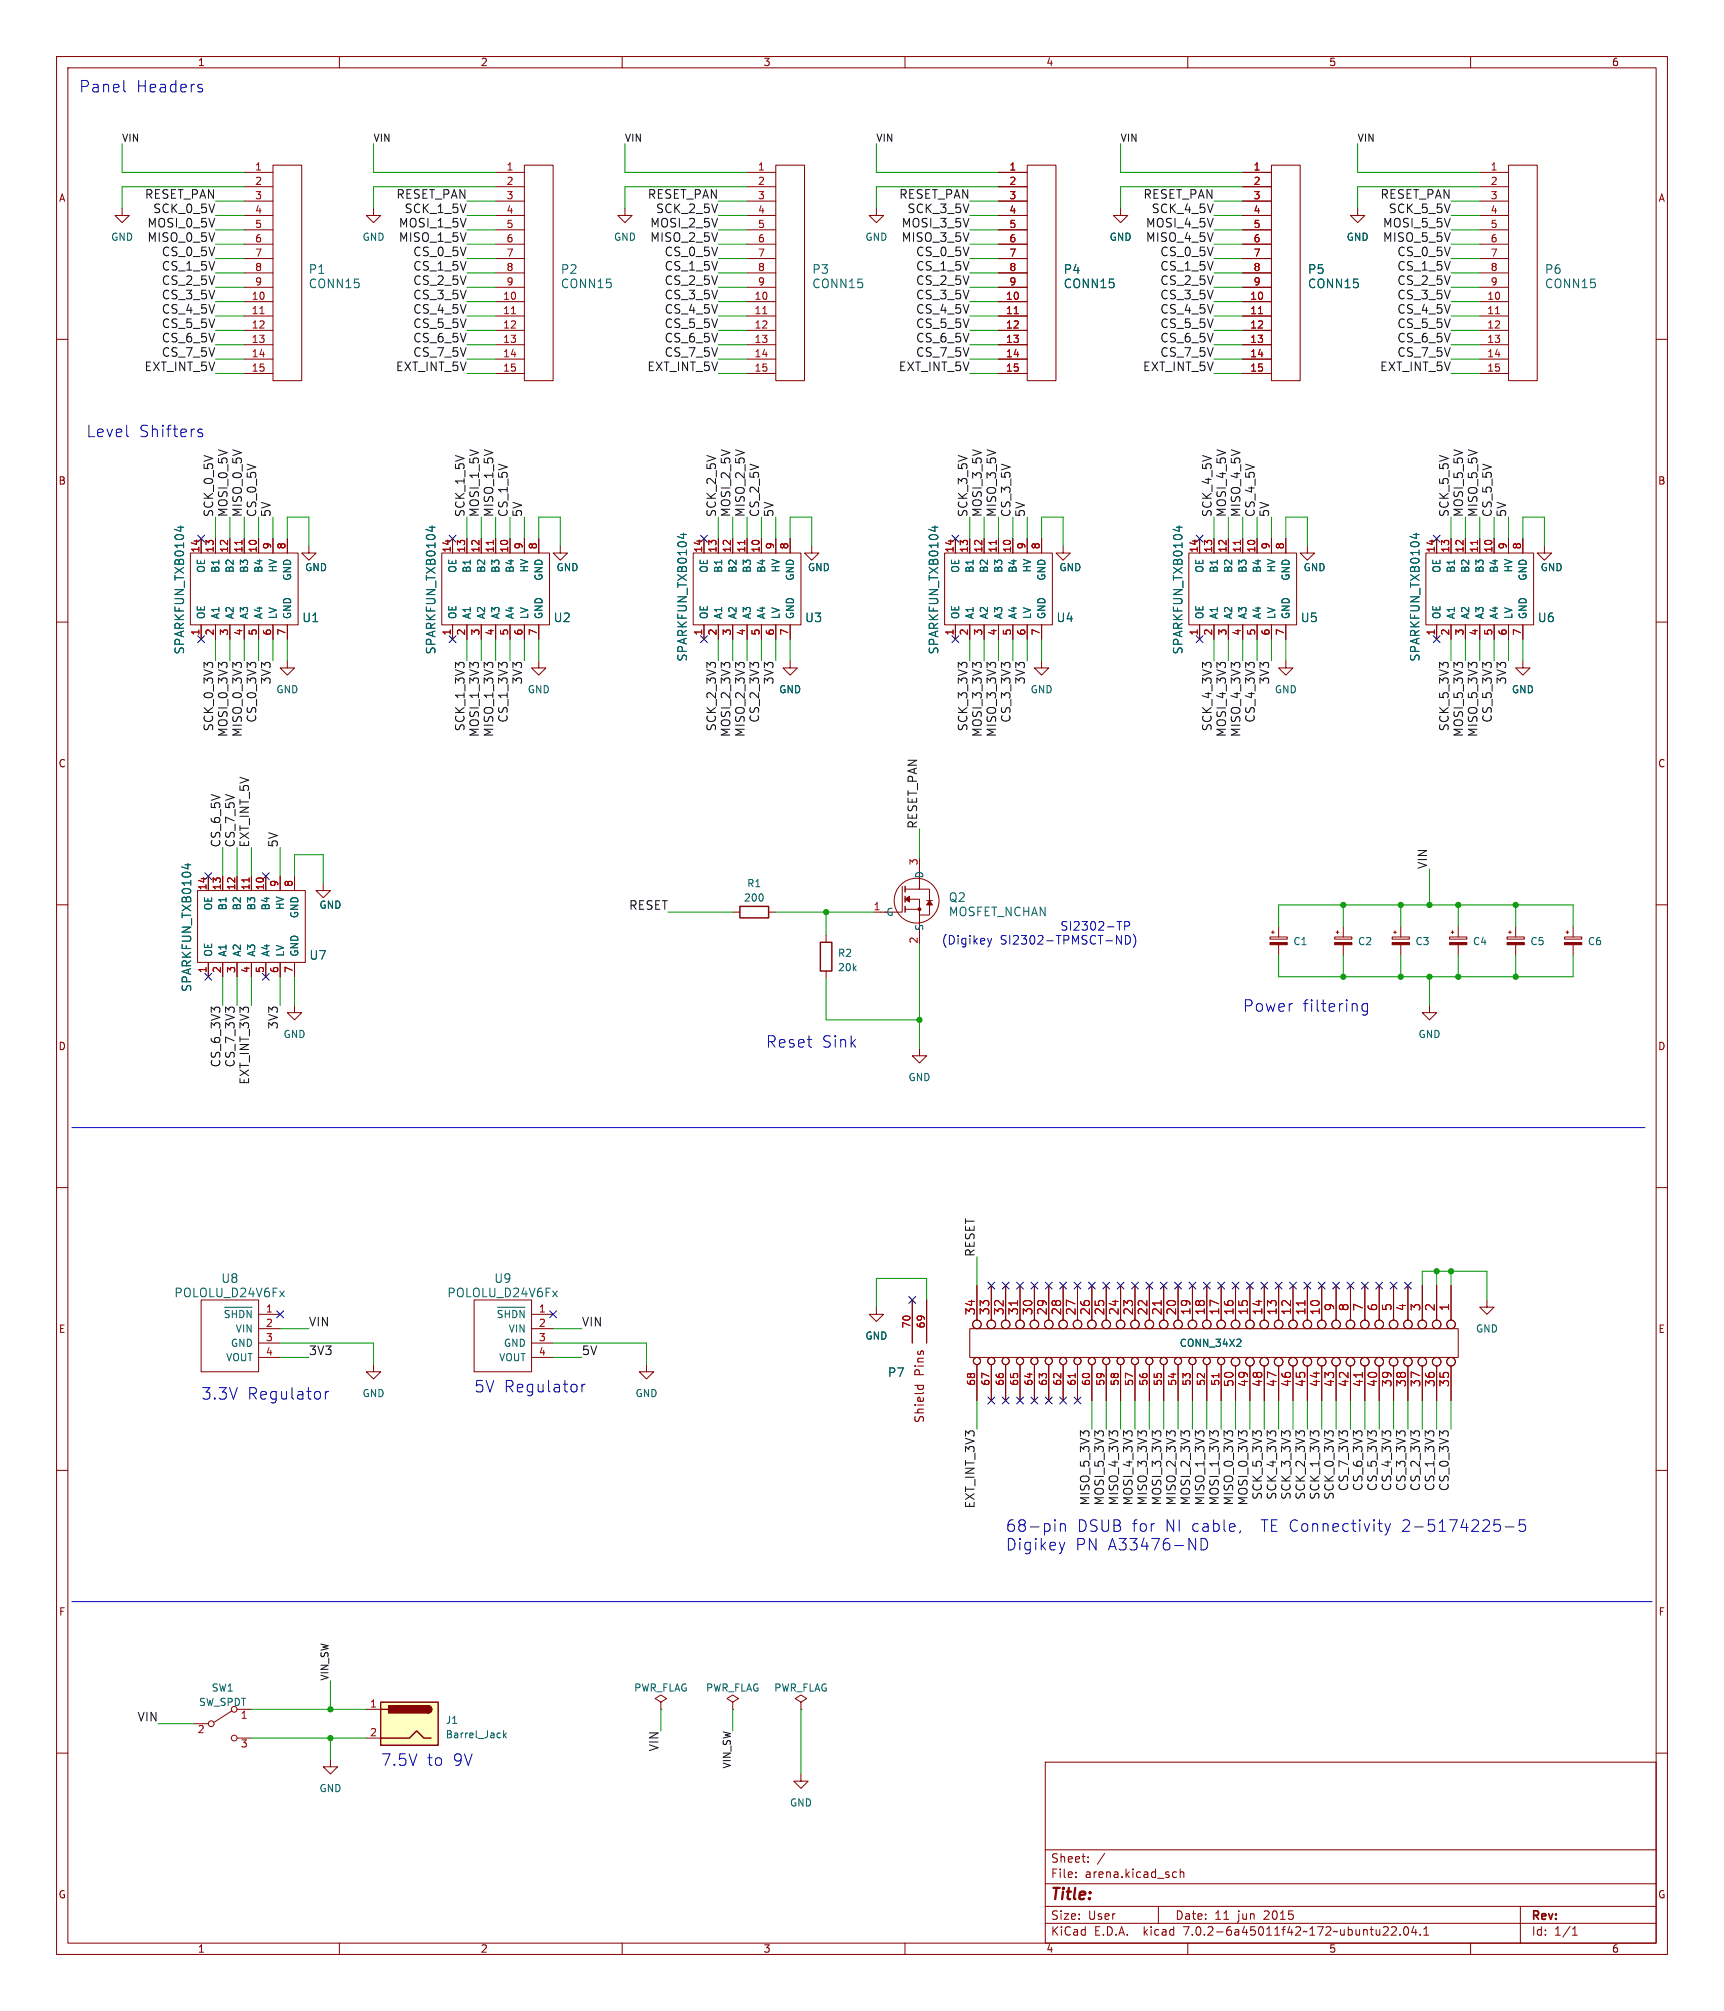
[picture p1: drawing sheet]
<svg xmlns="http://www.w3.org/2000/svg" width="305mm" height="356mm" viewBox="0 0 305 356" stroke-linecap="round" stroke-linejoin="round" font-family="sans-serif">
<defs><g id="words">
<g font-size="2.8" fill="#0000c2">
<text x="14" y="16.5">Panel</text>
<text x="24" y="16.5">Headers</text>
<text x="15.2" y="77.5">Level</text>
<text x="24.5" y="77.5">Shifters</text>
<text x="219.7" y="179.1">Power</text>
<text x="230.2" y="179.1">filtering</text>
<text x="135.4" y="185.4">Reset</text>
<text x="145.2" y="185.4">Sink</text>
<text x="35.6" y="247.6">3.3V</text>
<text x="43.7" y="247.6">Regulator</text>
<text x="83.8" y="246.4">5V Regulator</text>
<text x="177.8" y="271">68-pin</text>
<text x="177.8" y="274.3">Digikey</text>
<text x="190.1" y="274.3">PN A33476-ND</text>
<text x="190.4" y="271">DSUB for</text>
<text x="205.8" y="271">NI cable,</text>
<text x="222.6" y="271">TE Connectivity</text>
<text x="247.5" y="271">2-5174225-5</text>
<text x="67.3" y="312.4">7.5V</text>
<text x="75.4" y="312.4">to</text>
<text x="79.9" y="312.4">9V</text>
</g>
<text font-size="2.8" fill="#840000" x="185.8" y="336.4">Title:</text>
<g font-size="2.1" fill="#0f0f0f">
<text x="25.5" y="35.2">RESET_PAN</text>
<text x="70" y="35.2">RESET_PAN</text>
<text x="114.4" y="35.2">RESET_PAN</text>
<text x="158.9" y="35.2">RESET_PAN</text>
<text x="202.1" y="35.2">RESET_PAN</text>
<text x="244" y="35.2">RESET_PAN</text>
<text x="26" y="40.3">MOSI_0_5V</text>
<text x="27" y="37.8">SCK_0_5V</text>
<text x="70.4" y="40.3">MOSI_1_5V</text>
<text x="71.4" y="37.8">SCK_1_5V</text>
<text x="114.9" y="40.3">MOSI_2_5V</text>
<text x="115.9" y="37.8">SCK_2_5V</text>
<text x="159.3" y="40.3">MOSI_3_5V</text>
<text x="160.3" y="37.8">SCK_3_5V</text>
<text x="202.5" y="40.3">MOSI_4_5V</text>
<text x="203.5" y="37.8">SCK_4_5V</text>
<text x="244.4" y="40.3">MOSI_5_5V</text>
<text x="245.4" y="37.8">SCK_5_5V</text>
<text x="26" y="42.9">MISO_0_5V</text>
<text x="28.5" y="45.4">CS_0_5V</text>
<text x="28.5" y="47.9">CS_1_5V</text>
<text x="70.4" y="42.9">MISO_1_5V</text>
<text x="73" y="47.9">CS_1_5V</text>
<text x="73" y="45.4">CS_0_5V</text>
<text x="114.9" y="42.9">MISO_2_5V</text>
<text x="117.4" y="47.9">CS_1_5V</text>
<text x="117.4" y="45.4">CS_0_5V</text>
<text x="159.3" y="42.9">MISO_3_5V</text>
<text x="161.9" y="47.9">CS_1_5V</text>
<text x="161.9" y="45.4">CS_0_5V</text>
<text x="202.5" y="42.9">MISO_4_5V</text>
<text x="205" y="47.9">CS_1_5V</text>
<text x="205" y="45.4">CS_0_5V</text>
<text x="244.4" y="42.9">MISO_5_5V</text>
<text x="247" y="45.4">CS_0_5V</text>
<text x="247" y="47.9">CS_1_5V</text>
<text x="28.5" y="50.5">CS_2_5V</text>
<text x="28.5" y="53">CS_3_5V</text>
<text x="73" y="50.5">CS_2_5V</text>
<text x="73" y="53">CS_3_5V</text>
<text x="117.4" y="50.5">CS_2_5V</text>
<text x="117.4" y="53">CS_3_5V</text>
<text x="161.9" y="50.5">CS_2_5V</text>
<text x="161.9" y="53">CS_3_5V</text>
<text x="205" y="50.5">CS_2_5V</text>
<text x="205" y="53">CS_3_5V</text>
<text x="247" y="53">CS_3_5V</text>
<text x="247" y="50.5">CS_2_5V</text>
<text x="28.5" y="58.1">CS_5_5V</text>
<text x="28.5" y="55.6">CS_4_5V</text>
<text x="73" y="55.6">CS_4_5V</text>
<text x="73" y="58.1">CS_5_5V</text>
<text x="117.4" y="58.1">CS_5_5V</text>
<text x="117.4" y="55.6">CS_4_5V</text>
<text x="161.9" y="55.6">CS_4_5V</text>
<text x="161.9" y="58.1">CS_5_5V</text>
<text x="205" y="55.6">CS_4_5V</text>
<text x="205" y="58.1">CS_5_5V</text>
<text x="247" y="55.6">CS_4_5V</text>
<text x="247" y="58.1">CS_5_5V</text>
<text x="25.5" y="65.7">EXT_INT_5V</text>
<text x="28.5" y="60.6">CS_6_5V</text>
<text x="28.5" y="63.2">CS_7_5V</text>
<text x="69.9" y="65.7">EXT_INT_5V</text>
<text x="73" y="60.6">CS_6_5V</text>
<text x="73" y="63.2">CS_7_5V</text>
<text x="114.4" y="65.7">EXT_INT_5V</text>
<text x="117.4" y="60.6">CS_6_5V</text>
<text x="117.4" y="63.2">CS_7_5V</text>
<text x="158.8" y="65.7">EXT_INT_5V</text>
<text x="161.9" y="60.6">CS_6_5V</text>
<text x="161.9" y="63.2">CS_7_5V</text>
<text x="202" y="65.7">EXT_INT_5V</text>
<text x="205" y="60.6">CS_6_5V</text>
<text x="205" y="63.2">CS_7_5V</text>
<text x="243.9" y="65.7">EXT_INT_5V</text>
<text x="247" y="63.2">CS_7_5V</text>
<text x="247" y="60.6">CS_6_5V</text>
<text x="37.8" y="91.4" transform="rotate(-90 37.8 91.4)">SCK_0_5V</text>
<text x="40.3" y="91.4" transform="rotate(-90 40.3 91.4)">MOSI_0_5V</text>
<text x="42.9" y="91.4" transform="rotate(-90 42.9 91.4)">MISO_0_5V</text>
<text x="45.4" y="91.4" transform="rotate(-90 45.4 91.4)">CS_0_5V</text>
<text x="47.9" y="91.4" transform="rotate(-90 47.9 91.4)">5V</text>
<text x="82.2" y="91.4" transform="rotate(-90 82.2 91.4)">SCK_1_5V</text>
<text x="84.8" y="91.4" transform="rotate(-90 84.8 91.4)">MOSI_1_5V</text>
<text x="87.3" y="91.4" transform="rotate(-90 87.3 91.4)">MISO_1_5V</text>
<text x="89.9" y="91.4" transform="rotate(-90 89.9 91.4)">CS_1_5V</text>
<text x="92.4" y="91.4" transform="rotate(-90 92.4 91.4)">5V</text>
<text x="126.7" y="91.4" transform="rotate(-90 126.7 91.4)">SCK_2_5V</text>
<text x="129.2" y="91.4" transform="rotate(-90 129.2 91.4)">MOSI_2_5V</text>
<text x="131.8" y="91.4" transform="rotate(-90 131.8 91.4)">MISO_2_5V</text>
<text x="134.3" y="91.4" transform="rotate(-90 134.3 91.4)">CS_2_5V</text>
<text x="136.8" y="91.4" transform="rotate(-90 136.8 91.4)">5V</text>
<text x="171.1" y="91.4" transform="rotate(-90 171.1 91.4)">SCK_3_5V</text>
<text x="173.7" y="91.4" transform="rotate(-90 173.7 91.4)">MOSI_3_5V</text>
<text x="176.2" y="91.4" transform="rotate(-90 176.2 91.4)">MISO_3_5V</text>
<text x="178.8" y="91.4" transform="rotate(-90 178.8 91.4)">CS_3_5V</text>
<text x="181.3" y="91.4" transform="rotate(-90 181.3 91.4)">5V</text>
<text x="214.3" y="91.4" transform="rotate(-90 214.3 91.4)">SCK_4_5V</text>
<text x="216.9" y="91.4" transform="rotate(-90 216.9 91.4)">MOSI_4_5V</text>
<text x="219.4" y="91.4" transform="rotate(-90 219.4 91.4)">MISO_4_5V</text>
<text x="221.9" y="91.4" transform="rotate(-90 221.9 91.4)">CS_4_5V</text>
<text x="224.5" y="91.4" transform="rotate(-90 224.5 91.4)">5V</text>
<text x="256.2" y="91.4" transform="rotate(-90 256.2 91.4)">SCK_5_5V</text>
<text x="258.8" y="91.4" transform="rotate(-90 258.8 91.4)">MOSI_5_5V</text>
<text x="261.3" y="91.4" transform="rotate(-90 261.3 91.4)">MISO_5_5V</text>
<text x="263.8" y="91.4" transform="rotate(-90 263.8 91.4)">CS_5_5V</text>
<text x="266.4" y="91.4" transform="rotate(-90 266.4 91.4)">5V</text>
<text x="47.9" y="121.1" transform="rotate(-90 47.9 121.1)">3V3</text>
<text x="92.4" y="121.1" transform="rotate(-90 92.4 121.1)">3V3</text>
<text x="136.8" y="121.1" transform="rotate(-90 136.8 121.1)">3V3</text>
<text x="181.3" y="121.1" transform="rotate(-90 181.3 121.1)">3V3</text>
<text x="224.5" y="121.1" transform="rotate(-90 224.5 121.1)">3V3</text>
<text x="266.4" y="121.1" transform="rotate(-90 266.4 121.1)">3V3</text>
<text x="37.8" y="129.4" transform="rotate(-90 37.8 129.4)">SCK_0_3V3</text>
<text x="40.3" y="130.4" transform="rotate(-90 40.3 130.4)">MOSI_0_3V3</text>
<text x="42.9" y="130.4" transform="rotate(-90 42.9 130.4)">MISO_0_3V3</text>
<text x="45.4" y="127.9" transform="rotate(-90 45.4 127.9)">CS_0_3V3</text>
<text x="82.2" y="129.4" transform="rotate(-90 82.2 129.4)">SCK_1_3V3</text>
<text x="84.8" y="130.4" transform="rotate(-90 84.8 130.4)">MOSI_1_3V3</text>
<text x="87.3" y="130.4" transform="rotate(-90 87.3 130.4)">MISO_1_3V3</text>
<text x="89.9" y="127.9" transform="rotate(-90 89.9 127.9)">CS_1_3V3</text>
<text x="126.7" y="129.4" transform="rotate(-90 126.7 129.4)">SCK_2_3V3</text>
<text x="129.2" y="130.4" transform="rotate(-90 129.2 130.4)">MOSI_2_3V3</text>
<text x="131.8" y="130.4" transform="rotate(-90 131.8 130.4)">MISO_2_3V3</text>
<text x="134.3" y="127.9" transform="rotate(-90 134.3 127.9)">CS_2_3V3</text>
<text x="171.1" y="129.4" transform="rotate(-90 171.1 129.4)">SCK_3_3V3</text>
<text x="173.7" y="130.4" transform="rotate(-90 173.7 130.4)">MOSI_3_3V3</text>
<text x="176.2" y="130.4" transform="rotate(-90 176.2 130.4)">MISO_3_3V3</text>
<text x="178.8" y="127.9" transform="rotate(-90 178.8 127.9)">CS_3_3V3</text>
<text x="214.3" y="129.4" transform="rotate(-90 214.3 129.4)">SCK_4_3V3</text>
<text x="216.9" y="130.4" transform="rotate(-90 216.9 130.4)">MOSI_4_3V3</text>
<text x="219.4" y="130.4" transform="rotate(-90 219.4 130.4)">MISO_4_3V3</text>
<text x="221.9" y="127.9" transform="rotate(-90 221.9 127.9)">CS_4_3V3</text>
<text x="256.2" y="129.4" transform="rotate(-90 256.2 129.4)">SCK_5_3V3</text>
<text x="258.8" y="130.4" transform="rotate(-90 258.8 130.4)">MOSI_5_3V3</text>
<text x="261.3" y="130.4" transform="rotate(-90 261.3 130.4)">MISO_5_3V3</text>
<text x="263.8" y="127.9" transform="rotate(-90 263.8 127.9)">CS_5_3V3</text>
<text x="39.1" y="149.9" transform="rotate(-90 39.1 149.9)">CS_6_5V</text>
<text x="41.6" y="149.9" transform="rotate(-90 41.6 149.9)">CS_7_5V</text>
<text x="44.1" y="149.9" transform="rotate(-90 44.1 149.9)">EXT_INT_5V</text>
<text x="49.2" y="149.9" transform="rotate(-90 49.2 149.9)">5V</text>
<text x="162.2" y="146.6" transform="rotate(-90 162.2 146.6)">RESET_PAN</text>
<text x="252.4" y="153.7" transform="rotate(-90 252.4 153.7)">VIN</text>
<text x="111.1" y="161">RESET</text>
<text x="49.2" y="182.1" transform="rotate(-90 49.2 182.1)">3V3</text>
<text x="39.1" y="188.8" transform="rotate(-90 39.1 188.8)">CS_6_3V3</text>
<text x="41.6" y="188.8" transform="rotate(-90 41.6 188.8)">CS_7_3V3</text>
<text x="44.1" y="191.9" transform="rotate(-90 44.1 191.9)">EXT_INT_3V3</text>
<text x="172.4" y="222.2" transform="rotate(-90 172.4 222.2)">RESET</text>
<text x="54.6" y="239.7">3V3</text>
<text x="54.6" y="234.6">VIN</text>
<text x="102.9" y="234.6">VIN</text>
<text x="102.9" y="239.7">5V</text>
<text x="238.4" y="263.8" transform="rotate(-90 238.4 263.8)">CS_7_3V3</text>
<text x="241" y="263.8" transform="rotate(-90 241 263.8)">CS_6_3V3</text>
<text x="243.5" y="263.8" transform="rotate(-90 243.5 263.8)">CS_5_3V3</text>
<text x="246.1" y="263.8" transform="rotate(-90 246.1 263.8)">CS_4_3V3</text>
<text x="248.6" y="263.8" transform="rotate(-90 248.6 263.8)">CS_3_3V3</text>
<text x="251.1" y="263.8" transform="rotate(-90 251.1 263.8)">CS_2_3V3</text>
<text x="253.7" y="263.8" transform="rotate(-90 253.7 263.8)">CS_1_3V3</text>
<text x="256.2" y="263.8" transform="rotate(-90 256.2 263.8)">CS_0_3V3</text>
<text x="172.4" y="266.8" transform="rotate(-90 172.4 266.8)">EXT_INT_3V3</text>
<text x="192.7" y="266.3" transform="rotate(-90 192.7 266.3)">MISO_5_3V3</text>
<text x="195.3" y="266.3" transform="rotate(-90 195.3 266.3)">MOSI_5_3V3</text>
<text x="197.8" y="266.3" transform="rotate(-90 197.8 266.3)">MISO_4_3V3</text>
<text x="200.3" y="266.3" transform="rotate(-90 200.3 266.3)">MOSI_4_3V3</text>
<text x="202.9" y="266.3" transform="rotate(-90 202.9 266.3)">MISO_3_3V3</text>
<text x="205.4" y="266.3" transform="rotate(-90 205.4 266.3)">MOSI_3_3V3</text>
<text x="208" y="266.3" transform="rotate(-90 208 266.3)">MISO_2_3V3</text>
<text x="210.5" y="266.3" transform="rotate(-90 210.5 266.3)">MOSI_2_3V3</text>
<text x="213" y="266.3" transform="rotate(-90 213 266.3)">MISO_1_3V3</text>
<text x="215.6" y="266.3" transform="rotate(-90 215.6 266.3)">MOSI_1_3V3</text>
<text x="218.1" y="266.3" transform="rotate(-90 218.1 266.3)">MISO_0_3V3</text>
<text x="220.7" y="266.3" transform="rotate(-90 220.7 266.3)">MOSI_0_3V3</text>
<text x="223.2" y="265.3" transform="rotate(-90 223.2 265.3)">SCK_5_3V3</text>
<text x="225.7" y="265.3" transform="rotate(-90 225.7 265.3)">SCK_4_3V3</text>
<text x="228.3" y="265.3" transform="rotate(-90 228.3 265.3)">SCK_3_3V3</text>
<text x="230.8" y="265.3" transform="rotate(-90 230.8 265.3)">SCK_2_3V3</text>
<text x="233.4" y="265.3" transform="rotate(-90 233.4 265.3)">SCK_1_3V3</text>
<text x="235.9" y="265.3" transform="rotate(-90 235.9 265.3)">SCK_0_3V3</text>
<text x="24.2" y="304.5">VIN</text>
<text x="116.5" y="309.8" transform="rotate(-90 116.5 309.8)">VIN</text>
</g>
<g font-size="2.1" fill="#006464">
<text x="54.5" y="48.6">P1</text>
<text x="54.5" y="51.1">CONN15</text>
<text x="99.1" y="48.6">P2</text>
<text x="99.1" y="51.1">CONN15</text>
<text x="143.6" y="48.6">P3</text>
<text x="143.6" y="51.1">CONN15</text>
<text x="188" y="48.6">P4</text>
<text x="188" y="51.1">CONN15</text>
<text x="231.2" y="48.6">P5</text>
<text x="231.2" y="51.1">CONN15</text>
<text x="273.1" y="48.6">P6</text>
<text x="273.1" y="51.1">CONN15</text>
<text x="53.4" y="110.2">U1</text>
<text x="97.8" y="110.2">U2</text>
<text x="142.3" y="110.2">U3</text>
<text x="186.7" y="110.2">U4</text>
<text x="229.9" y="110.2">U5</text>
<text x="271.8" y="110.2">U6</text>
<text x="32.7" y="115.8" transform="rotate(-90 32.7 115.8)">SPARKFUN_TXB0104</text>
<text x="77.2" y="115.8" transform="rotate(-90 77.2 115.8)">SPARKFUN_TXB0104</text>
<text x="121.6" y="117" transform="rotate(-90 121.6 117)">SPARKFUN_TXB0104</text>
<text x="166.1" y="115.8" transform="rotate(-90 166.1 115.8)">SPARKFUN_TXB0104</text>
<text x="209.2" y="115.8" transform="rotate(-90 209.2 115.8)">SPARKFUN_TXB0104</text>
<text x="251.1" y="117" transform="rotate(-90 251.1 117)">SPARKFUN_TXB0104</text>
<text x="167.7" y="159.6">Q2</text>
<text x="167.7" y="162.2">MOSFET_NCHAN</text>
<text x="54.7" y="169.9">U7</text>
<text x="34" y="175.5" transform="rotate(-90 34 175.5)">SPARKFUN_TXB0104</text>
<text x="39.1" y="227">U8</text>
<text x="87.3" y="227">U9</text>
<text x="30.8" y="229.6">POLOLU_D24V6Fx</text>
<text x="79" y="229.6">POLOLU_D24V6Fx</text>
<text x="156.9" y="243.7">P7</text>
</g>
<g font-size="2.1" fill="#0000c2">
<text x="166.4" y="167.1">(Digikey</text>
<text x="176.7" y="167.1">SI2302-TPMSCT-ND)</text>
<text x="187.4" y="164.7">SI2302-TP</text>
</g>
<g font-size="2.1" fill="#a90000">
<text x="172.5" y="232.6" transform="rotate(-90 172.5 232.6)">34</text>
<text x="175" y="232.6" transform="rotate(-90 175 232.6)">33</text>
<text x="177.5" y="232.6" transform="rotate(-90 177.5 232.6)">32</text>
<text x="180.1" y="232.6" transform="rotate(-90 180.1 232.6)">31</text>
<text x="182.6" y="232.6" transform="rotate(-90 182.6 232.6)">30</text>
<text x="185.2" y="232.6" transform="rotate(-90 185.2 232.6)">29</text>
<text x="187.7" y="232.6" transform="rotate(-90 187.7 232.6)">28</text>
<text x="190.2" y="232.6" transform="rotate(-90 190.2 232.6)">27</text>
<text x="192.8" y="232.6" transform="rotate(-90 192.8 232.6)">26</text>
<text x="195.3" y="232.6" transform="rotate(-90 195.3 232.6)">25</text>
<text x="197.9" y="232.6" transform="rotate(-90 197.9 232.6)">24</text>
<text x="200.4" y="232.6" transform="rotate(-90 200.4 232.6)">23</text>
<text x="202.9" y="232.6" transform="rotate(-90 202.9 232.6)">22</text>
<text x="205.5" y="232.6" transform="rotate(-90 205.5 232.6)">21</text>
<text x="208" y="232.6" transform="rotate(-90 208 232.6)">20</text>
<text x="210.6" y="232.6" transform="rotate(-90 210.6 232.6)">19</text>
<text x="213.1" y="232.6" transform="rotate(-90 213.1 232.6)">18</text>
<text x="215.6" y="232.6" transform="rotate(-90 215.6 232.6)">17</text>
<text x="218.2" y="232.6" transform="rotate(-90 218.2 232.6)">16</text>
<text x="220.7" y="232.6" transform="rotate(-90 220.7 232.6)">15</text>
<text x="223.3" y="232.6" transform="rotate(-90 223.3 232.6)">14</text>
<text x="225.8" y="232.6" transform="rotate(-90 225.8 232.6)">13</text>
<text x="228.3" y="232.6" transform="rotate(-90 228.3 232.6)">12</text>
<text x="230.9" y="232.6" transform="rotate(-90 230.9 232.6)">11</text>
<text x="233.4" y="232.6" transform="rotate(-90 233.4 232.6)">10</text>
<text x="236" y="231.9" transform="rotate(-90 236 231.9)">9</text>
<text x="238.5" y="231.9" transform="rotate(-90 238.5 231.9)">8</text>
<text x="241" y="231.9" transform="rotate(-90 241 231.9)">7</text>
<text x="243.6" y="231.9" transform="rotate(-90 243.6 231.9)">6</text>
<text x="246.1" y="231.9" transform="rotate(-90 246.1 231.9)">5</text>
<text x="248.7" y="231.9" transform="rotate(-90 248.7 231.9)">4</text>
<text x="251.2" y="231.9" transform="rotate(-90 251.2 231.9)">3</text>
<text x="253.7" y="231.9" transform="rotate(-90 253.7 231.9)">2</text>
<text x="256.3" y="231.9" transform="rotate(-90 256.3 231.9)">1</text>
<text x="218.2" y="245.3" transform="rotate(-90 218.2 245.3)">50</text>
<text x="220.7" y="245.3" transform="rotate(-90 220.7 245.3)">49</text>
<text x="223.3" y="245.3" transform="rotate(-90 223.3 245.3)">48</text>
<text x="225.8" y="245.3" transform="rotate(-90 225.8 245.3)">47</text>
<text x="228.3" y="245.3" transform="rotate(-90 228.3 245.3)">46</text>
<text x="230.9" y="245.3" transform="rotate(-90 230.9 245.3)">45</text>
<text x="233.4" y="245.3" transform="rotate(-90 233.4 245.3)">44</text>
<text x="236" y="245.3" transform="rotate(-90 236 245.3)">43</text>
<text x="238.5" y="245.3" transform="rotate(-90 238.5 245.3)">42</text>
<text x="241" y="245.3" transform="rotate(-90 241 245.3)">41</text>
<text x="243.6" y="245.3" transform="rotate(-90 243.6 245.3)">40</text>
<text x="246.1" y="245.3" transform="rotate(-90 246.1 245.3)">39</text>
<text x="248.7" y="245.3" transform="rotate(-90 248.7 245.3)">38</text>
<text x="251.2" y="245.3" transform="rotate(-90 251.2 245.3)">37</text>
<text x="253.7" y="245.3" transform="rotate(-90 253.7 245.3)">36</text>
<text x="256.3" y="245.3" transform="rotate(-90 256.3 245.3)">35</text>
</g>
<g font-size="2.1" fill="#840000">
<text x="163.6" y="243.4" transform="rotate(-90 163.6 243.4)">Pins</text>
<text x="163.6" y="251.7" transform="rotate(-90 163.6 251.7)">Shield</text>
<text x="185.8" y="329.5">Sheet:</text>
<text x="194" y="329.5">/</text>
<text x="185.8" y="332.2">File:</text>
<text x="191.8" y="332.2">arena.kicad_sch</text>
<text x="185.8" y="339.6">Size:</text>
<text x="192.4" y="339.6">User</text>
<text x="207.8" y="339.6">Date:</text>
<text x="214.7" y="339.6">11</text>
<text x="218.8" y="339.6">jun</text>
<text x="223.5" y="339.6">2015</text>
<text x="270.8" y="339.8">Rev:</text>
<text x="185.8" y="342.4">KiCad</text>
<text x="193.5" y="342.4">E.D.A.</text>
<text x="202.2" y="342.4">kicad</text>
<text x="209.3" y="342.4">7.0.2-6a45011f42~172~ubuntu22.04.1</text>
<text x="270.8" y="342.4">Id:</text>
<text x="274.8" y="342.4">1/1</text>
</g>
<g font-size="1.8" fill="#840000">
<text x="35" y="11.8">1</text>
<text x="85" y="11.8">2</text>
<text x="135" y="11.8">3</text>
<text x="185" y="11.8">4</text>
<text x="235" y="11.8">5</text>
<text x="285" y="11.8">6</text>
<text x="10.4" y="35.8">A</text>
<text x="293.2" y="35.8">A</text>
<text x="10.3" y="85.8">B</text>
<text x="293.1" y="85.8">B</text>
<text x="10.3" y="135.8">C</text>
<text x="293.1" y="135.8">C</text>
<text x="10.3" y="185.8">D</text>
<text x="293.1" y="185.8">D</text>
<text x="10.4" y="235.8">E</text>
<text x="293.2" y="235.8">E</text>
<text x="10.4" y="285.8">F</text>
<text x="293.2" y="285.8">F</text>
<text x="10.3" y="335.8">G</text>
<text x="293.1" y="335.8">G</text>
<text x="35" y="345.4">1</text>
<text x="85" y="345.4">2</text>
<text x="135" y="345.4">3</text>
<text x="185" y="345.4">4</text>
<text x="235" y="345.4">5</text>
<text x="285" y="345.4">6</text>
</g>
<g font-size="1.8" fill="#0f0f0f">
<text x="21.6" y="25.1">VIN</text>
<text x="66" y="25.1">VIN</text>
<text x="110.5" y="25.1">VIN</text>
<text x="154.9" y="25.1">VIN</text>
<text x="198.1" y="25.1">VIN</text>
<text x="240" y="25.1">VIN</text>
<text x="58.2" y="297.2" transform="rotate(-90 58.2 297.2)">VIN_SW</text>
<text x="129.3" y="312.8" transform="rotate(-90 129.3 312.8)">VIN_SW</text>
</g>
<g font-size="1.8" fill="#a90000">
<text x="45.1" y="30.2">1</text>
<text x="45.1" y="32.8">2</text>
<text x="45.1" y="35.3">3</text>
<text x="89.5" y="30.2">1</text>
<text x="89.5" y="32.8">2</text>
<text x="89.5" y="35.3">3</text>
<text x="134" y="30.2">1</text>
<text x="134" y="32.8">2</text>
<text x="134" y="35.3">3</text>
<text x="178.4" y="30.2">1</text>
<text x="178.4" y="32.8">2</text>
<text x="178.4" y="35.3">3</text>
<text x="221.6" y="30.2">1</text>
<text x="221.6" y="32.8">2</text>
<text x="221.6" y="35.3">3</text>
<text x="263.5" y="30.2">1</text>
<text x="263.5" y="32.8">2</text>
<text x="263.5" y="35.3">3</text>
<text x="45.1" y="37.8">4</text>
<text x="45.1" y="40.4">5</text>
<text x="89.5" y="37.8">4</text>
<text x="89.5" y="40.4">5</text>
<text x="134" y="37.8">4</text>
<text x="134" y="40.4">5</text>
<text x="178.4" y="37.8">4</text>
<text x="178.4" y="40.4">5</text>
<text x="221.6" y="37.8">4</text>
<text x="221.6" y="40.4">5</text>
<text x="263.5" y="37.8">4</text>
<text x="263.5" y="40.4">5</text>
<text x="45.1" y="42.9">6</text>
<text x="45.1" y="45.5">7</text>
<text x="89.5" y="42.9">6</text>
<text x="89.5" y="45.5">7</text>
<text x="134" y="42.9">6</text>
<text x="134" y="45.5">7</text>
<text x="178.4" y="42.9">6</text>
<text x="178.4" y="45.5">7</text>
<text x="221.6" y="42.9">6</text>
<text x="221.6" y="45.5">7</text>
<text x="263.5" y="42.9">6</text>
<text x="263.5" y="45.5">7</text>
<text x="44.4" y="53.1">10</text>
<text x="45.1" y="48">8</text>
<text x="45.1" y="50.5">9</text>
<text x="88.9" y="53.1">10</text>
<text x="89.5" y="48">8</text>
<text x="89.5" y="50.5">9</text>
<text x="133.3" y="53.1">10</text>
<text x="134" y="48">8</text>
<text x="134" y="50.5">9</text>
<text x="177.8" y="53.1">10</text>
<text x="178.4" y="48">8</text>
<text x="178.4" y="50.5">9</text>
<text x="221" y="53.1">10</text>
<text x="221.6" y="48">8</text>
<text x="221.6" y="50.5">9</text>
<text x="262.9" y="53.1">10</text>
<text x="263.5" y="48">8</text>
<text x="263.5" y="50.5">9</text>
<text x="44.4" y="55.6">11</text>
<text x="44.4" y="58.2">12</text>
<text x="88.9" y="55.6">11</text>
<text x="88.9" y="58.2">12</text>
<text x="133.3" y="55.6">11</text>
<text x="133.3" y="58.2">12</text>
<text x="177.8" y="55.6">11</text>
<text x="177.8" y="58.2">12</text>
<text x="221" y="55.6">11</text>
<text x="221" y="58.2">12</text>
<text x="262.9" y="55.6">11</text>
<text x="262.9" y="58.2">12</text>
<text x="44.4" y="60.7">13</text>
<text x="44.4" y="63.2">14</text>
<text x="44.4" y="65.8">15</text>
<text x="88.9" y="60.7">13</text>
<text x="88.9" y="63.2">14</text>
<text x="88.9" y="65.8">15</text>
<text x="133.3" y="60.7">13</text>
<text x="133.3" y="63.2">14</text>
<text x="133.3" y="65.8">15</text>
<text x="177.8" y="60.7">13</text>
<text x="177.8" y="63.2">14</text>
<text x="177.8" y="65.8">15</text>
<text x="221" y="60.7">13</text>
<text x="221" y="63.2">14</text>
<text x="221" y="65.8">15</text>
<text x="262.9" y="60.7">13</text>
<text x="262.9" y="63.2">14</text>
<text x="262.9" y="65.8">15</text>
<text x="35.3" y="97.8" transform="rotate(-90 35.3 97.8)">14</text>
<text x="37.8" y="97.8" transform="rotate(-90 37.8 97.8)">13</text>
<text x="40.4" y="97.8" transform="rotate(-90 40.4 97.8)">12</text>
<text x="42.9" y="97.8" transform="rotate(-90 42.9 97.8)">11</text>
<text x="45.5" y="97.8" transform="rotate(-90 45.5 97.8)">10</text>
<text x="48" y="97.2" transform="rotate(-90 48 97.2)">9</text>
<text x="50.5" y="97.2" transform="rotate(-90 50.5 97.2)">8</text>
<text x="79.8" y="97.8" transform="rotate(-90 79.8 97.8)">14</text>
<text x="82.3" y="97.8" transform="rotate(-90 82.3 97.8)">13</text>
<text x="84.8" y="97.8" transform="rotate(-90 84.8 97.8)">12</text>
<text x="87.4" y="97.8" transform="rotate(-90 87.4 97.8)">11</text>
<text x="89.9" y="97.8" transform="rotate(-90 89.9 97.8)">10</text>
<text x="92.5" y="97.2" transform="rotate(-90 92.5 97.2)">9</text>
<text x="95" y="97.2" transform="rotate(-90 95 97.2)">8</text>
<text x="124.2" y="97.8" transform="rotate(-90 124.2 97.8)">14</text>
<text x="126.7" y="97.8" transform="rotate(-90 126.7 97.8)">13</text>
<text x="129.3" y="97.8" transform="rotate(-90 129.3 97.8)">12</text>
<text x="131.8" y="97.8" transform="rotate(-90 131.8 97.8)">11</text>
<text x="134.4" y="97.8" transform="rotate(-90 134.4 97.8)">10</text>
<text x="136.9" y="97.2" transform="rotate(-90 136.9 97.2)">9</text>
<text x="139.4" y="97.2" transform="rotate(-90 139.4 97.2)">8</text>
<text x="168.7" y="97.8" transform="rotate(-90 168.7 97.8)">14</text>
<text x="171.2" y="97.8" transform="rotate(-90 171.2 97.8)">13</text>
<text x="173.7" y="97.8" transform="rotate(-90 173.7 97.8)">12</text>
<text x="176.3" y="97.8" transform="rotate(-90 176.3 97.8)">11</text>
<text x="178.8" y="97.8" transform="rotate(-90 178.8 97.8)">10</text>
<text x="181.4" y="97.2" transform="rotate(-90 181.4 97.2)">9</text>
<text x="183.9" y="97.2" transform="rotate(-90 183.9 97.2)">8</text>
<text x="211.8" y="97.8" transform="rotate(-90 211.8 97.8)">14</text>
<text x="214.4" y="97.8" transform="rotate(-90 214.4 97.8)">13</text>
<text x="216.9" y="97.8" transform="rotate(-90 216.9 97.8)">12</text>
<text x="219.5" y="97.8" transform="rotate(-90 219.5 97.8)">11</text>
<text x="222" y="97.8" transform="rotate(-90 222 97.8)">10</text>
<text x="224.5" y="97.2" transform="rotate(-90 224.5 97.2)">9</text>
<text x="227.1" y="97.2" transform="rotate(-90 227.1 97.2)">8</text>
<text x="253.7" y="97.8" transform="rotate(-90 253.7 97.8)">14</text>
<text x="256.3" y="97.8" transform="rotate(-90 256.3 97.8)">13</text>
<text x="258.8" y="97.8" transform="rotate(-90 258.8 97.8)">12</text>
<text x="261.4" y="97.8" transform="rotate(-90 261.4 97.8)">11</text>
<text x="263.9" y="97.8" transform="rotate(-90 263.9 97.8)">10</text>
<text x="266.4" y="97.2" transform="rotate(-90 266.4 97.2)">9</text>
<text x="269" y="97.2" transform="rotate(-90 269 97.2)">8</text>
<text x="35.3" y="112.4" transform="rotate(-90 35.3 112.4)">1</text>
<text x="37.8" y="112.4" transform="rotate(-90 37.8 112.4)">2</text>
<text x="40.4" y="112.4" transform="rotate(-90 40.4 112.4)">3</text>
<text x="42.9" y="112.4" transform="rotate(-90 42.9 112.4)">4</text>
<text x="45.5" y="112.4" transform="rotate(-90 45.5 112.4)">5</text>
<text x="48" y="112.4" transform="rotate(-90 48 112.4)">6</text>
<text x="50.5" y="112.4" transform="rotate(-90 50.5 112.4)">7</text>
<text x="79.8" y="112.4" transform="rotate(-90 79.8 112.4)">1</text>
<text x="82.3" y="112.4" transform="rotate(-90 82.3 112.4)">2</text>
<text x="84.8" y="112.4" transform="rotate(-90 84.8 112.4)">3</text>
<text x="87.4" y="112.4" transform="rotate(-90 87.4 112.4)">4</text>
<text x="89.9" y="112.4" transform="rotate(-90 89.9 112.4)">5</text>
<text x="92.5" y="112.4" transform="rotate(-90 92.5 112.4)">6</text>
<text x="95" y="112.4" transform="rotate(-90 95 112.4)">7</text>
<text x="124.2" y="112.4" transform="rotate(-90 124.2 112.4)">1</text>
<text x="126.7" y="112.4" transform="rotate(-90 126.7 112.4)">2</text>
<text x="129.3" y="112.4" transform="rotate(-90 129.3 112.4)">3</text>
<text x="131.8" y="112.4" transform="rotate(-90 131.8 112.4)">4</text>
<text x="134.4" y="112.4" transform="rotate(-90 134.4 112.4)">5</text>
<text x="136.9" y="112.4" transform="rotate(-90 136.9 112.4)">6</text>
<text x="139.4" y="112.4" transform="rotate(-90 139.4 112.4)">7</text>
<text x="168.7" y="112.4" transform="rotate(-90 168.7 112.4)">1</text>
<text x="171.2" y="112.4" transform="rotate(-90 171.2 112.4)">2</text>
<text x="173.7" y="112.4" transform="rotate(-90 173.7 112.4)">3</text>
<text x="176.3" y="112.4" transform="rotate(-90 176.3 112.4)">4</text>
<text x="178.8" y="112.4" transform="rotate(-90 178.8 112.4)">5</text>
<text x="181.4" y="112.4" transform="rotate(-90 181.4 112.4)">6</text>
<text x="183.9" y="112.4" transform="rotate(-90 183.9 112.4)">7</text>
<text x="211.8" y="112.4" transform="rotate(-90 211.8 112.4)">1</text>
<text x="214.4" y="112.4" transform="rotate(-90 214.4 112.4)">2</text>
<text x="216.9" y="112.4" transform="rotate(-90 216.9 112.4)">3</text>
<text x="219.5" y="112.4" transform="rotate(-90 219.5 112.4)">4</text>
<text x="222" y="112.4" transform="rotate(-90 222 112.4)">5</text>
<text x="224.5" y="112.4" transform="rotate(-90 224.5 112.4)">6</text>
<text x="227.1" y="112.4" transform="rotate(-90 227.1 112.4)">7</text>
<text x="253.7" y="112.4" transform="rotate(-90 253.7 112.4)">1</text>
<text x="256.3" y="112.4" transform="rotate(-90 256.3 112.4)">2</text>
<text x="258.8" y="112.4" transform="rotate(-90 258.8 112.4)">3</text>
<text x="261.4" y="112.4" transform="rotate(-90 261.4 112.4)">4</text>
<text x="263.9" y="112.4" transform="rotate(-90 263.9 112.4)">5</text>
<text x="266.4" y="112.4" transform="rotate(-90 266.4 112.4)">6</text>
<text x="269" y="112.4" transform="rotate(-90 269 112.4)">7</text>
<text x="162.3" y="153.1" transform="rotate(-90 162.3 153.1)">3</text>
<text x="36.6" y="157.5" transform="rotate(-90 36.6 157.5)">14</text>
<text x="39.1" y="157.5" transform="rotate(-90 39.1 157.5)">13</text>
<text x="41.7" y="157.5" transform="rotate(-90 41.7 157.5)">12</text>
<text x="44.2" y="157.5" transform="rotate(-90 44.2 157.5)">11</text>
<text x="46.7" y="157.5" transform="rotate(-90 46.7 157.5)">10</text>
<text x="49.3" y="156.9" transform="rotate(-90 49.3 156.9)">9</text>
<text x="51.8" y="156.9" transform="rotate(-90 51.8 156.9)">8</text>
<text x="154.4" y="161">1</text>
<text x="162.3" y="166.9" transform="rotate(-90 162.3 166.9)">2</text>
<text x="36.6" y="172.1" transform="rotate(-90 36.6 172.1)">1</text>
<text x="39.1" y="172.1" transform="rotate(-90 39.1 172.1)">2</text>
<text x="41.7" y="172.1" transform="rotate(-90 41.7 172.1)">3</text>
<text x="44.2" y="172.1" transform="rotate(-90 44.2 172.1)">4</text>
<text x="46.7" y="172.1" transform="rotate(-90 46.7 172.1)">5</text>
<text x="49.3" y="172.1" transform="rotate(-90 49.3 172.1)">6</text>
<text x="51.8" y="172.1" transform="rotate(-90 51.8 172.1)">7</text>
<text x="47" y="232.2">1</text>
<text x="95.2" y="232.2">1</text>
<text x="47" y="234.7">2</text>
<text x="47" y="237.2">3</text>
<text x="47" y="239.8">4</text>
<text x="95.2" y="234.7">2</text>
<text x="95.2" y="237.2">3</text>
<text x="95.2" y="239.8">4</text>
<text x="161" y="235" transform="rotate(-90 161 235)">70</text>
<text x="163.6" y="235" transform="rotate(-90 163.6 235)">69</text>
<text x="172.5" y="245.1" transform="rotate(-90 172.5 245.1)">68</text>
<text x="175" y="245.1" transform="rotate(-90 175 245.1)">67</text>
<text x="177.5" y="245.1" transform="rotate(-90 177.5 245.1)">66</text>
<text x="180.1" y="245.1" transform="rotate(-90 180.1 245.1)">65</text>
<text x="182.6" y="245.1" transform="rotate(-90 182.6 245.1)">64</text>
<text x="185.2" y="245.1" transform="rotate(-90 185.2 245.1)">63</text>
<text x="187.7" y="245.1" transform="rotate(-90 187.7 245.1)">62</text>
<text x="190.2" y="245.1" transform="rotate(-90 190.2 245.1)">61</text>
<text x="192.8" y="245.1" transform="rotate(-90 192.8 245.1)">60</text>
<text x="195.3" y="245.1" transform="rotate(-90 195.3 245.1)">59</text>
<text x="197.9" y="245.1" transform="rotate(-90 197.9 245.1)">58</text>
<text x="200.4" y="245.1" transform="rotate(-90 200.4 245.1)">57</text>
<text x="202.9" y="245.1" transform="rotate(-90 202.9 245.1)">56</text>
<text x="205.5" y="245.1" transform="rotate(-90 205.5 245.1)">55</text>
<text x="208" y="245.1" transform="rotate(-90 208 245.1)">54</text>
<text x="210.6" y="245.1" transform="rotate(-90 210.6 245.1)">53</text>
<text x="213.1" y="245.1" transform="rotate(-90 213.1 245.1)">52</text>
<text x="215.6" y="245.1" transform="rotate(-90 215.6 245.1)">51</text>
<text x="42.5" y="304.2">1</text>
<text x="65.4" y="302">1</text>
<text x="34.9" y="306.7">2</text>
<text x="42.5" y="309.2">3</text>
<text x="65.4" y="307.1">2</text>
</g>
<g font-size="1.8" fill="#006464">
<text x="19.6" y="42.7">GND</text>
<text x="64" y="42.7">GND</text>
<text x="108.5" y="42.7">GND</text>
<text x="152.9" y="42.7">GND</text>
<text x="196.1" y="42.7">GND</text>
<text x="238" y="42.7">GND</text>
<text x="36.4" y="101.4" transform="rotate(-90 36.4 101.4)">OE</text>
<text x="38.9" y="101.4" transform="rotate(-90 38.9 101.4)">B1</text>
<text x="41.5" y="101.4" transform="rotate(-90 41.5 101.4)">B2</text>
<text x="44" y="101.4" transform="rotate(-90 44 101.4)">B3</text>
<text x="46.5" y="101.4" transform="rotate(-90 46.5 101.4)">B4</text>
<text x="49.1" y="101.4" transform="rotate(-90 49.1 101.4)">HV</text>
<text x="53.9" y="101.2">GND</text>
<text x="80.8" y="101.4" transform="rotate(-90 80.8 101.4)">OE</text>
<text x="83.4" y="101.4" transform="rotate(-90 83.4 101.4)">B1</text>
<text x="85.9" y="101.4" transform="rotate(-90 85.9 101.4)">B2</text>
<text x="88.5" y="101.4" transform="rotate(-90 88.5 101.4)">B3</text>
<text x="91" y="101.4" transform="rotate(-90 91 101.4)">B4</text>
<text x="93.5" y="101.4" transform="rotate(-90 93.5 101.4)">HV</text>
<text x="98.3" y="101.2">GND</text>
<text x="125.3" y="101.4" transform="rotate(-90 125.3 101.4)">OE</text>
<text x="127.8" y="101.4" transform="rotate(-90 127.8 101.4)">B1</text>
<text x="130.4" y="101.4" transform="rotate(-90 130.4 101.4)">B2</text>
<text x="132.9" y="101.4" transform="rotate(-90 132.9 101.4)">B3</text>
<text x="135.4" y="101.4" transform="rotate(-90 135.4 101.4)">B4</text>
<text x="138" y="101.4" transform="rotate(-90 138 101.4)">HV</text>
<text x="142.8" y="101.2">GND</text>
<text x="169.7" y="101.4" transform="rotate(-90 169.7 101.4)">OE</text>
<text x="172.3" y="101.4" transform="rotate(-90 172.3 101.4)">B1</text>
<text x="174.8" y="101.4" transform="rotate(-90 174.8 101.4)">B2</text>
<text x="177.4" y="101.4" transform="rotate(-90 177.4 101.4)">B3</text>
<text x="179.9" y="101.4" transform="rotate(-90 179.9 101.4)">B4</text>
<text x="182.4" y="101.4" transform="rotate(-90 182.4 101.4)">HV</text>
<text x="187.2" y="101.2">GND</text>
<text x="212.9" y="101.4" transform="rotate(-90 212.9 101.4)">OE</text>
<text x="215.5" y="101.4" transform="rotate(-90 215.5 101.4)">B1</text>
<text x="218" y="101.4" transform="rotate(-90 218 101.4)">B2</text>
<text x="220.5" y="101.4" transform="rotate(-90 220.5 101.4)">B3</text>
<text x="223.1" y="101.4" transform="rotate(-90 223.1 101.4)">B4</text>
<text x="225.6" y="101.4" transform="rotate(-90 225.6 101.4)">HV</text>
<text x="230.4" y="101.2">GND</text>
<text x="254.8" y="101.4" transform="rotate(-90 254.8 101.4)">OE</text>
<text x="257.4" y="101.4" transform="rotate(-90 257.4 101.4)">B1</text>
<text x="259.9" y="101.4" transform="rotate(-90 259.9 101.4)">B2</text>
<text x="262.4" y="101.4" transform="rotate(-90 262.4 101.4)">B3</text>
<text x="265" y="101.4" transform="rotate(-90 265 101.4)">B4</text>
<text x="267.5" y="101.4" transform="rotate(-90 267.5 101.4)">HV</text>
<text x="272.3" y="101.2">GND</text>
<text x="51.6" y="102.8" transform="rotate(-90 51.6 102.8)">GND</text>
<text x="96.1" y="102.8" transform="rotate(-90 96.1 102.8)">GND</text>
<text x="140.5" y="102.8" transform="rotate(-90 140.5 102.8)">GND</text>
<text x="185" y="102.8" transform="rotate(-90 185 102.8)">GND</text>
<text x="228.2" y="102.8" transform="rotate(-90 228.2 102.8)">GND</text>
<text x="270.1" y="102.8" transform="rotate(-90 270.1 102.8)">GND</text>
<text x="36.4" y="109.5" transform="rotate(-90 36.4 109.5)">OE</text>
<text x="38.9" y="109.5" transform="rotate(-90 38.9 109.5)">A1</text>
<text x="41.5" y="109.5" transform="rotate(-90 41.5 109.5)">A2</text>
<text x="44" y="109.5" transform="rotate(-90 44 109.5)">A3</text>
<text x="46.5" y="109.5" transform="rotate(-90 46.5 109.5)">A4</text>
<text x="49.1" y="109.5" transform="rotate(-90 49.1 109.5)">LV</text>
<text x="51.6" y="109.5" transform="rotate(-90 51.6 109.5)">GND</text>
<text x="80.8" y="109.5" transform="rotate(-90 80.8 109.5)">OE</text>
<text x="83.4" y="109.5" transform="rotate(-90 83.4 109.5)">A1</text>
<text x="85.9" y="109.5" transform="rotate(-90 85.9 109.5)">A2</text>
<text x="88.5" y="109.5" transform="rotate(-90 88.5 109.5)">A3</text>
<text x="91" y="109.5" transform="rotate(-90 91 109.5)">A4</text>
<text x="93.5" y="109.5" transform="rotate(-90 93.5 109.5)">LV</text>
<text x="96.1" y="109.5" transform="rotate(-90 96.1 109.5)">GND</text>
<text x="125.3" y="109.5" transform="rotate(-90 125.3 109.5)">OE</text>
<text x="127.8" y="109.5" transform="rotate(-90 127.8 109.5)">A1</text>
<text x="130.4" y="109.5" transform="rotate(-90 130.4 109.5)">A2</text>
<text x="132.9" y="109.5" transform="rotate(-90 132.9 109.5)">A3</text>
<text x="135.4" y="109.5" transform="rotate(-90 135.4 109.5)">A4</text>
<text x="138" y="109.5" transform="rotate(-90 138 109.5)">LV</text>
<text x="140.5" y="109.5" transform="rotate(-90 140.5 109.5)">GND</text>
<text x="169.7" y="109.5" transform="rotate(-90 169.7 109.5)">OE</text>
<text x="172.3" y="109.5" transform="rotate(-90 172.3 109.5)">A1</text>
<text x="174.8" y="109.5" transform="rotate(-90 174.8 109.5)">A2</text>
<text x="177.4" y="109.5" transform="rotate(-90 177.4 109.5)">A3</text>
<text x="179.9" y="109.5" transform="rotate(-90 179.9 109.5)">A4</text>
<text x="182.4" y="109.5" transform="rotate(-90 182.4 109.5)">LV</text>
<text x="185" y="109.5" transform="rotate(-90 185 109.5)">GND</text>
<text x="212.9" y="109.5" transform="rotate(-90 212.9 109.5)">OE</text>
<text x="215.5" y="109.5" transform="rotate(-90 215.5 109.5)">A1</text>
<text x="218" y="109.5" transform="rotate(-90 218 109.5)">A2</text>
<text x="220.5" y="109.5" transform="rotate(-90 220.5 109.5)">A3</text>
<text x="223.1" y="109.5" transform="rotate(-90 223.1 109.5)">A4</text>
<text x="225.6" y="109.5" transform="rotate(-90 225.6 109.5)">LV</text>
<text x="228.2" y="109.5" transform="rotate(-90 228.2 109.5)">GND</text>
<text x="254.8" y="109.5" transform="rotate(-90 254.8 109.5)">OE</text>
<text x="257.4" y="109.5" transform="rotate(-90 257.4 109.5)">A1</text>
<text x="259.9" y="109.5" transform="rotate(-90 259.9 109.5)">A2</text>
<text x="262.4" y="109.5" transform="rotate(-90 262.4 109.5)">A3</text>
<text x="265" y="109.5" transform="rotate(-90 265 109.5)">A4</text>
<text x="267.5" y="109.5" transform="rotate(-90 267.5 109.5)">LV</text>
<text x="270.1" y="109.5" transform="rotate(-90 270.1 109.5)">GND</text>
<text x="48.8" y="122.7">GND</text>
<text x="93.3" y="122.7">GND</text>
<text x="137.7" y="122.7">GND</text>
<text x="182.2" y="122.7">GND</text>
<text x="225.3" y="122.7">GND</text>
<text x="267.2" y="122.7">GND</text>
<text x="163.4" y="155.4" transform="rotate(-90 163.4 155.4)">D</text>
<text x="37.7" y="161.1" transform="rotate(-90 37.7 161.1)">OE</text>
<text x="40.2" y="161.1" transform="rotate(-90 40.2 161.1)">B1</text>
<text x="42.7" y="161.1" transform="rotate(-90 42.7 161.1)">B2</text>
<text x="45.3" y="161.1" transform="rotate(-90 45.3 161.1)">B3</text>
<text x="47.8" y="161.1" transform="rotate(-90 47.8 161.1)">B4</text>
<text x="50.4" y="161" transform="rotate(-90 50.4 161)">HV</text>
<text x="56.4" y="160.8">GND</text>
<text x="131.5" y="159.6">200</text>
<text x="132" y="157">R1</text>
<text x="52.9" y="162.5" transform="rotate(-90 52.9 162.5)">GND</text>
<text x="156.7" y="162.1">G</text>
<text x="163.4" y="164.6" transform="rotate(-90 163.4 164.6)">S</text>
<text x="228.6" y="167.3">C1</text>
<text x="240" y="167.3">C2</text>
<text x="250.2" y="167.3">C3</text>
<text x="260.4" y="167.3">C4</text>
<text x="270.5" y="167.3">C5</text>
<text x="280.7" y="167.3">C6</text>
<text x="37.7" y="169.2" transform="rotate(-90 37.7 169.2)">OE</text>
<text x="40.2" y="169.2" transform="rotate(-90 40.2 169.2)">A1</text>
<text x="42.7" y="169.2" transform="rotate(-90 42.7 169.2)">A2</text>
<text x="45.3" y="169.2" transform="rotate(-90 45.3 169.2)">A3</text>
<text x="47.8" y="169.2" transform="rotate(-90 47.8 169.2)">A4</text>
<text x="50.4" y="169.2" transform="rotate(-90 50.4 169.2)">LV</text>
<text x="52.9" y="169.2" transform="rotate(-90 52.9 169.2)">GND</text>
<text x="148.1" y="169.4">R2</text>
<text x="148.1" y="171.9">20k</text>
<text x="50.1" y="183.7">GND</text>
<text x="250.7" y="183.7">GND</text>
<text x="160.6" y="191.3">GND</text>
<text x="39.4" y="233.8">~{SHDN}</text>
<text x="87.7" y="233.8">~{SHDN}</text>
<text x="40.7" y="238.3">GND</text>
<text x="41.6" y="235.8">VIN</text>
<text x="89" y="238.3">GND</text>
<text x="89.8" y="235.8">VIN</text>
<text x="152.9" y="237">GND</text>
<text x="208.5" y="238.3">CONN_34X2</text>
<text x="260.9" y="235.8">GND</text>
<text x="39.9" y="240.9">VOUT</text>
<text x="88.1" y="240.9">VOUT</text>
<text x="64" y="247.2">GND</text>
<text x="112.3" y="247.2">GND</text>
<text x="37.4" y="299.3">SW1</text>
<text x="112.1" y="299.3">PWR_FLAG</text>
<text x="124.8" y="299.3">PWR_FLAG</text>
<text x="136.8" y="299.3">PWR_FLAG</text>
<text x="35.1" y="301.8">SW_SPDT</text>
<text x="78.7" y="305">J1</text>
<text x="78.7" y="307.5">Barrel_Jack</text>
<text x="56.4" y="317.1">GND</text>
<text x="139.6" y="319.6">GND</text>
</g>
</g></defs>
<g fill="none" stroke="#840000" stroke-width=".18">
<path d="M10 10h284.8v335.6h-284.8zM12 12h280.8v331.6h-280.8zM60 10v2M110 10v2M160 10v2M210 10v2M260 10v2M21.6 36.8v1.3h1.3l-1.3 1.3-1.3-1.3h1.3M43.2 30.5h5.1M43.2 33h5.1M43.2 35.6h5.1M43.2 38.1h5.1"/>
<path d="M48.3 29.2h5v38.1h-5zM66 36.8v1.3h1.3l-1.3 1.3-1.2-1.3h1.2M87.6 30.5h5.1M87.6 33h5.1M87.6 35.6h5.1M87.6 38.1h5.1M92.7 29.2h5.1v38.1h-5.1zM110.5 36.8v1.3h1.3l-1.3 1.3-1.3-1.3h1.3M132.1 30.5h5.1M132.1 33h5.1M132.1 35.6h5.1M132.1 38.1h5.1"/>
<path d="M137.2 29.2h5v38.1h-5zM154.9 36.8v1.3h1.3l-1.3 1.3-1.2-1.3h1.2M176.5 30.5h5.1M176.5 33h5.1M176.5 35.6h5.1M176.5 38.1h5.1M181.6 29.2h5.1v38.1h-5.1zM198.1 36.8v1.3h1.3l-1.3 1.3-1.3-1.3h1.3M219.7 30.5h5.1M219.7 33h5.1M219.7 35.6h5.1M219.7 38.1h5.1"/>
<path d="M224.8 29.2h5.1v38.1h-5.1zM240 36.8v1.3h1.3l-1.3 1.3-1.2-1.3h1.2M261.6 30.5h5.1M261.6 33h5.1M261.6 35.6h5.1M261.6 38.1h5.1M266.7 29.2h5.1v38.1h-5.1zM10 60h2M43.2 53.3h5.1M43.2 55.9h5.1M43.2 58.4h5.1M43.2 40.6h5.1"/>
<path d="M43.2 43.2h5.1M43.2 45.7h5.1M43.2 48.3h5.1M43.2 50.8h5.1M87.6 53.3h5.1M87.6 55.9h5.1M87.6 58.4h5.1M87.6 40.6h5.1M87.6 43.2h5.1M87.6 45.7h5.1M87.6 48.3h5.1M87.6 50.8h5.1"/>
<path d="M132.1 53.3h5.1M132.1 55.9h5.1M132.1 58.4h5.1M132.1 40.6h5.1M132.1 43.2h5.1M132.1 45.7h5.1M132.1 48.3h5.1M132.1 50.8h5.1M176.5 53.3h5.1M176.5 55.9h5.1M176.5 58.4h5.1M176.5 40.6h5.1"/>
<path d="M176.5 43.2h5.1M176.5 45.7h5.1M176.5 48.3h5.1M176.5 50.8h5.1M219.7 53.3h5.1M219.7 55.9h5.1M219.7 58.4h5.1M219.7 40.6h5.1M219.7 43.2h5.1M219.7 45.7h5.1M219.7 48.3h5.1M219.7 50.8h5.1"/>
<path d="M261.6 53.3h5.1M261.6 55.9h5.1M261.6 58.4h5.1M261.6 40.6h5.1M261.6 43.2h5.1M261.6 45.7h5.1M261.6 48.3h5.1M261.6 50.8h5.1M292.8 60h2M43.2 61h5.1M43.2 63.5h5.1M43.2 66h5.1"/>
<path d="M87.6 61h5.1M87.6 63.5h5.1M87.6 66h5.1M132.1 61h5.1M132.1 63.5h5.1M132.1 66h5.1M176.5 61h5.1M176.5 63.5h5.1M176.5 66h5.1M219.7 61h5.1M219.7 63.5h5.1M219.7 66h5.1"/>
<path d="M261.6 61h5.1M261.6 63.5h5.1M261.6 66h5.1M33.7 97.8h19v12.7h-19zM35.6 95.3v2.5M38.1 95.3v2.5M40.6 95.3v2.5M43.2 95.3v2.5M45.7 95.3v2.5M48.3 95.3v2.5M50.8 95.3v2.5M54.6 96.5v1.3h1.3l-1.3 1.3-1.3-1.3h1.3"/>
<path d="M78.1 97.8h19.1v12.7h-19.1zM80 95.3v2.5M82.5 95.3v2.5M85.1 95.3v2.5M87.6 95.3v2.5M90.2 95.3v2.5M92.7 95.3v2.5M95.2 95.3v2.5M99.1 96.5v1.3h1.2l-1.2 1.3-1.3-1.3h1.3M122.6 97.8h19v12.7h-19zM124.5 95.3v2.5M127 95.3v2.5"/>
<path d="M129.5 95.3v2.5M132.1 95.3v2.5M134.6 95.3v2.5M137.2 95.3v2.5M139.7 95.3v2.5M143.5 96.5v1.3h1.3l-1.3 1.3-1.3-1.3h1.3M167 97.8h19.1v12.7h-19.1zM168.9 95.3v2.5M171.4 95.3v2.5M174 95.3v2.5M176.5 95.3v2.5M179.1 95.3v2.5"/>
<path d="M181.6 95.3v2.5M184.1 95.3v2.5M188 96.5v1.3h1.2l-1.2 1.3-1.3-1.3h1.3M210.2 97.8h19v12.7h-19zM212.1 95.3v2.5M214.6 95.3v2.5M217.2 95.3v2.5M219.7 95.3v2.5M222.2 95.3v2.5M224.8 95.3v2.5M227.3 95.3v2.5M231.1 96.5v1.3h1.3l-1.3 1.3-1.2-1.3h1.2"/>
<path d="M252.1 97.8h19v12.7h-19zM254 95.3v2.5M256.5 95.3v2.5M259.1 95.3v2.5M261.6 95.3v2.5M264.2 95.3v2.5M266.7 95.3v2.5M269.2 95.3v2.5M273 96.5v1.3h1.3l-1.3 1.3-1.2-1.3h1.2M10 110h2M35.6 110.5v2.5M38.1 110.5v2.5"/>
<path d="M40.6 110.5v2.5M43.2 110.5v2.5M45.7 110.5v2.5M48.3 110.5v2.5M50.8 116.8v1.3h1.3l-1.3 1.3-1.3-1.3h1.3M50.8 110.5v2.5M80 110.5v2.5M82.5 110.5v2.5M85.1 110.5v2.5M87.6 110.5v2.5M90.2 110.5v2.5M92.7 110.5v2.5"/>
<path d="M95.2 116.8v1.3h1.3l-1.3 1.3-1.2-1.3h1.2M95.2 110.5v2.5M124.5 110.5v2.5M127 110.5v2.5M129.5 110.5v2.5M132.1 110.5v2.5M134.6 110.5v2.5M137.2 110.5v2.5M139.7 116.8v1.3h1.3l-1.3 1.3-1.3-1.3h1.3M139.7 110.5v2.5M168.9 110.5v2.5M171.4 110.5v2.5"/>
<path d="M174 110.5v2.5M176.5 110.5v2.5M179.1 110.5v2.5M181.6 110.5v2.5M184.1 116.8v1.3h1.3l-1.3 1.3-1.2-1.3h1.2M184.1 110.5v2.5M212.1 110.5v2.5M214.6 110.5v2.5M217.2 110.5v2.5M219.7 110.5v2.5M222.2 110.5v2.5M224.8 110.5v2.5"/>
<path d="M227.3 116.8v1.3h1.3l-1.3 1.3-1.2-1.3h1.2M227.3 110.5v2.5M254 110.5v2.5M256.5 110.5v2.5M259.1 110.5v2.5M261.6 110.5v2.5M264.2 110.5v2.5M266.7 110.5v2.5M269.2 116.8v1.3h1.3l-1.3 1.3-1.2-1.3h1.2M269.2 110.5v2.5M292.8 110h2M10 160h2"/>
<path d="M34.9 157.5h19.1v12.7h-19.1zM36.8 154.9v2.6M39.4 154.9v2.6M41.9 154.9v2.6M44.4 154.9v2.6M47 154.9v2.6M49.5 154.9v2.6M52.1 154.9v2.6M57.1 156.2v1.3h1.3l-1.3 1.3-1.2-1.3h1.2M159.5 156.7v4.6h-3M160 157.2h4.3v4.6h-1.7M160.8 159h1.8v1.8h-2.6"/>
<path d="M162.6 153v4.2M163.8 159.3h1M292.8 160h2M36.8 170.2v2.5M39.4 170.2v2.5M41.9 170.2v2.5M44.4 170.2v2.5M47 170.2v2.5M49.5 170.2v2.5M52.1 177.8v1.3h1.2l-1.2 1.2-1.3-1.2h1.3M52.1 170.2v2.5M129.5 161.3h1.3"/>
<path d="M135.9 161.3h1.3M146 165.4v1.2M146 171.7v1.3M154.4 161.3h2.3M162.6 160.8v4.8M224.5 165.7h3.1v.4h-3.1zM224.8 164.8h.5M225 164.6v.5M226.1 163.8v1.9M226.1 167.1v1.8M236 165.7h3v.4h-3zM236.2 164.8h.5"/>
<path d="M236.5 164.6v.5M237.5 163.8v1.9M237.5 167.1v1.8M246.1 165.7h3.1v.4h-3.1zM246.4 164.8h.5M246.6 164.6v.5M247.6 163.8v1.9M247.6 167.1v1.8M252.7 177.8v1.3h1.3l-1.3 1.2-1.2-1.2h1.2M256.3 165.7h3v.4h-3zM256.5 164.8h.5M256.8 164.6v.5"/>
<path d="M257.8 163.8v1.9M257.8 167.1v1.8M266.4 165.7h3.1v.4h-3.1zM266.7 164.8h.5M267 164.6v.5M268 163.8v1.9M268 167.1v1.8M276.6 165.7h3.1v.4h-3.1zM276.9 164.8h.5M277.1 164.6v.5M278.1 163.8v1.9M278.1 167.1v1.8"/>
<path d="M162.6 185.4v1.3h1.2l-1.2 1.3-1.3-1.3h1.3M10 210h2M292.8 210h2M35.6 229.9h10.1v12.7h-10.1zM45.7 232.4h3.8M45.7 235h3.8M45.7 237.5h3.8M83.8 229.9h10.2v12.7h-10.2zM94 232.4h3.8M94 235h3.8M94 237.5h3.8M154.9 231.1v1.3h1.3l-1.3 1.3-1.2-1.3h1.2"/>
<path d="M161.3 229.9v7.6M163.8 229.9v7.6M171.4 235h86.4v5h-86.4zM172.7 227.3v6.1M175.3 227.3v6.1M177.8 227.3v6.1M180.3 227.3v6.1M182.9 227.3v6.1M185.4 227.3v6.1M188 227.3v6.1M190.5 227.3v6.1M193 227.3v6.1"/>
<path d="M195.6 227.3v6.1M198.1 227.3v6.1M200.7 227.3v6.1M203.2 227.3v6.1M205.7 227.3v6.1M208.3 227.3v6.1M210.8 227.3v6.1M213.4 227.3v6.1M215.9 227.3v6.1M218.4 227.3v6.1M221 227.3v6.1M223.5 227.3v6.1"/>
<path d="M226.1 227.3v6.1M228.6 227.3v6.1M231.1 227.3v6.1M233.7 227.3v6.1M236.2 227.3v6.1M238.8 227.3v6.1M241.3 227.3v6.1M243.8 227.3v6.1M246.4 227.3v6.1M248.9 227.3v6.1M251.5 227.3v6.1M254 227.3v6.1"/>
<path d="M256.5 227.3v6.1M262.9 229.9v1.2h1.3l-1.3 1.3-1.3-1.3h1.3M10 260h2M45.7 240h3.8M66 241.3v1.3h1.3l-1.3 1.2-1.2-1.2h1.2M94 240h3.8M114.3 241.3v1.3h1.3l-1.3 1.2-1.3-1.2h1.3M172.7 241.3v6.4M175.3 241.3v6.4M177.8 241.3v6.4M180.3 241.3v6.4M182.9 241.3v6.4"/>
<path d="M185.4 241.3v6.4M188 241.3v6.4M190.5 241.3v6.4M193 241.3v6.4M195.6 241.3v6.4M198.1 241.3v6.4M200.7 241.3v6.4M203.2 241.3v6.4M205.7 241.3v6.4M208.3 241.3v6.4M210.8 241.3v6.4M213.4 241.3v6.4"/>
<path d="M215.9 241.3v6.4M218.4 241.6v6.1M221 241.6v6.1M223.5 241.6v6.1M226.1 241.6v6.1M228.6 241.6v6.1M231.1 241.6v6.1M233.7 241.6v6.1M236.2 241.6v6.1M238.8 241.6v6.1M241.3 241.6v6.1M243.8 241.6v6.1"/>
<path d="M246.4 241.6v6.1M248.9 241.6v6.1M251.5 241.6v6.1M254 241.6v6.1M256.5 241.6v6.1M292.8 260h2M10 310h2M34.3 304.8h2.5M41 302.5l-3.2 2M41.9 302.3h2.5M41.9 307.3h2.5M58.4 311.2v1.2h1.3l-1.3 1.3-1.3-1.3h1.3"/>
<path d="M64.8 302.3h2.5M64.8 307.3h2.5M116.8 301l1.1-.6-1.1-.7-1 .7 1 .6v1.3M116.8 302.3h.1M129.5 301l1.1-.6-1.1-.7-1 .7 1 .6v1.3M129.5 302.3h.1M141.6 313.7v1.3h1.3l-1.3 1.2-1.3-1.2h1.3M141.6 301l1-.6-1-.7-1 .7 1 .6v1.3M141.6 302.3h.1M184.8 311.6h108v32h-108zM292.8 310h2M184.8 337.1h108"/>
<path d="M184.8 333.1h108M184.8 327.1h108M190.2 331.9v.1M190.2 331.1v.1M192.4 329.2v.1M192.4 328.4v.1M204.8 337.1v3M207.6 331l.4 .1M208 331.9l-.4 .1M208.7 331.1l.2-.1 .3 .1 .1 .9M208.7 330.5v1.5M268.8 337.1v6.5"/>
<path d="M60 343.6v2M110 343.6v2M160 343.6v2M184.8 340.1h108M210 343.6v2M245.3 340.8l.1 .2v.3l-.9 .9h.9M246 340.8l.6-.1 .2 .1 .1 .3-1 1.1h1M247.5 342.1v.1M248.3 340.8l.2-.1a.81 .81 0 0 1 .6 .6 .81 .81 0 0 1-.3 .8l-.1 .1a.81 .81 0 0 1-.4-1.4zM249.9 340.6l-.3 1.1h.9M250.3 341.2v1M251.1 342.1v.1"/>
<path d="M251.7 342.2h.9M251.7 341.1l.5-.4v1.5M260 343.6v2M278 342.2h.9M278 341.1l.4-.4v1.5"/>
<circle cx="162.1" cy="159.3" r="4"/>
<circle cx="172.7" cy="234.2" r=".76"/>
<circle cx="175.3" cy="234.2" r=".76"/>
<circle cx="177.8" cy="234.2" r=".76"/>
<circle cx="180.3" cy="234.2" r=".76"/>
<circle cx="182.9" cy="234.2" r=".76"/>
<circle cx="185.4" cy="234.2" r=".76"/>
<circle cx="188" cy="234.2" r=".76"/>
<circle cx="190.5" cy="234.2" r=".76"/>
<circle cx="193" cy="234.2" r=".76"/>
<circle cx="195.6" cy="234.2" r=".76"/>
<circle cx="198.1" cy="234.2" r=".76"/>
<circle cx="200.7" cy="234.2" r=".76"/>
<circle cx="203.2" cy="234.2" r=".76"/>
<circle cx="205.7" cy="234.2" r=".76"/>
<circle cx="208.3" cy="234.2" r=".76"/>
<circle cx="210.8" cy="234.2" r=".76"/>
<circle cx="213.4" cy="234.2" r=".76"/>
<circle cx="215.9" cy="234.2" r=".76"/>
<circle cx="218.4" cy="234.2" r=".76"/>
<circle cx="221" cy="234.2" r=".76"/>
<circle cx="223.5" cy="234.2" r=".76"/>
<circle cx="226.1" cy="234.2" r=".76"/>
<circle cx="228.6" cy="234.2" r=".76"/>
<circle cx="231.1" cy="234.2" r=".76"/>
<circle cx="233.7" cy="234.2" r=".76"/>
<circle cx="236.2" cy="234.2" r=".76"/>
<circle cx="238.8" cy="234.2" r=".76"/>
<circle cx="241.3" cy="234.2" r=".76"/>
<circle cx="243.8" cy="234.2" r=".76"/>
<circle cx="246.4" cy="234.2" r=".76"/>
<circle cx="248.9" cy="234.2" r=".76"/>
<circle cx="251.5" cy="234.2" r=".76"/>
<circle cx="254" cy="234.2" r=".76"/>
<circle cx="256.5" cy="234.2" r=".76"/>
<circle cx="172.7" cy="240.7" r=".63"/>
<circle cx="175.3" cy="240.7" r=".63"/>
<circle cx="177.8" cy="240.7" r=".63"/>
<circle cx="180.3" cy="240.7" r=".63"/>
<circle cx="182.9" cy="240.7" r=".63"/>
<circle cx="185.4" cy="240.7" r=".63"/>
<circle cx="188" cy="240.7" r=".63"/>
<circle cx="190.5" cy="240.7" r=".63"/>
<circle cx="193" cy="240.7" r=".63"/>
<circle cx="195.6" cy="240.7" r=".63"/>
<circle cx="198.1" cy="240.7" r=".63"/>
<circle cx="200.7" cy="240.7" r=".63"/>
<circle cx="203.2" cy="240.7" r=".63"/>
<circle cx="205.7" cy="240.7" r=".63"/>
<circle cx="208.3" cy="240.7" r=".63"/>
<circle cx="210.8" cy="240.7" r=".63"/>
<circle cx="213.4" cy="240.7" r=".63"/>
<circle cx="215.9" cy="240.7" r=".63"/>
<circle cx="218.4" cy="240.8" r=".76"/>
<circle cx="221" cy="240.8" r=".76"/>
<circle cx="223.5" cy="240.8" r=".76"/>
<circle cx="226.1" cy="240.8" r=".76"/>
<circle cx="228.6" cy="240.8" r=".76"/>
<circle cx="231.1" cy="240.8" r=".76"/>
<circle cx="233.7" cy="240.8" r=".76"/>
<circle cx="236.2" cy="240.8" r=".76"/>
<circle cx="238.8" cy="240.8" r=".76"/>
<circle cx="241.3" cy="240.8" r=".76"/>
<circle cx="243.8" cy="240.8" r=".76"/>
<circle cx="246.4" cy="240.8" r=".76"/>
<circle cx="248.9" cy="240.8" r=".76"/>
<circle cx="251.5" cy="240.8" r=".76"/>
<circle cx="254" cy="240.8" r=".76"/>
<circle cx="256.5" cy="240.8" r=".76"/>
<circle cx="37.3" cy="304.8" r=".51"/>
<circle cx="41.4" cy="307.3" r=".51"/>
<circle cx="41.4" cy="302.3" r=".51"/>
</g>
<g fill="none" stroke="#a90000" stroke-width=".18">
<path d="M46 55.5h.7M90.4 55.5h.7M134.9 55.5h.7M179.3 55.5h.7M222.5 55.5h.7M264.4 55.5h.7M42.8 95.6v.7M87.2 95.6v.7M131.7 95.6v.7M176.1 95.6v.7M219.3 95.6v.7M261.2 95.6v.7"/>
<path d="M44 155.2v.8M190.1 242.9v.7M215.5 242.9v.7"/>
</g>
<g fill="#840000" stroke="#840000" stroke-width=".18">
<path d="M256.3 166.7h3v.4h-3z"/>
<path d="M236 166.7h3v.4h-3z"/>
<path d="M224.5 166.7h3.1v.4h-3.1z"/>
<path d="M246.1 166.7h3.1v.4h-3.1z"/>
<path d="M160 159l.8-.5v1z"/>
<path d="M164.3 159.3l.5 .7h-1z"/>
<path d="M276.6 166.7h3.1v.4h-3.1z"/>
<path d="M266.4 166.7h3.1v.4h-3.1z"/>
<circle cx="162.6" cy="160.8" r=".25"/>
</g>
<g fill="none" stroke="#006464" stroke-width=".18">
<path d="M31.4 93.2h1.1M31.9 93v1M75.9 93.2h1M76.4 93v1M120.3 94.5h1.1M120.8 94.3v.9M164.8 93.2h1M165.3 93v1M208 93.2h1M208.5 93v1M249.9 94.5h1M250.4 94.3v.9"/>
<path d="M32.7 152.9h1M33.2 152.7v.9M39.7 231.2h4.9M40.5 231.8l-.5-.1-.2 .3M41.1 231.7v1.3M41.8 231.7v1.3M43.1 232l-.2-.2-.5-.1v1.3M44.4 231.7v1.3l-.7-1.3v1.3M49.5 228.3l.8 1M50.3 228.3l-.8 1M88 231.2h4.8M88.8 231.8l-.5-.1-.2 .3"/>
<path d="M89.3 231.7v1.3M90.1 231.7v1.3M91.3 232l-.2-.2-.4-.1v1.3M92.7 231.7v1.3l-.8-1.3v1.3M97.7 228.3l.8 1M98.5 228.3l-.8 1M218.6 238.1h.8M219.3 236.9v.5M89 306v1.3M89.2 306.8l.3 .5M89.5 306.4l-.5 .5"/>
</g>
<path d="M160 156.7v1M160 158.5v1M130.8 160.3h5.1v2h-5.1zM145 166.6h2.1v5.1h-2.1zM160 160.3v1M67.3 301h10.2v7.6h-10.2zM67.3 307.3h5.1l1.3-1.2 1.2 1.2h1.3M67.3 302.3h1.3M75.7 301.6a.64 .64 0 0 1 .6 .7 .64 .64 0 0 1-.6 .6" fill="none" stroke="#840000" stroke-width=".25"/>
<path d="M161.7 245h1.6M162.3 245l-.1 .4M163.2 245l.1 .4" fill="none" stroke="#840000" stroke-width=".19"/>
<path d="M67.3 301h10.2v7.6h-10.2z" fill="#ffffc2" stroke="#ffffc2" stroke-width=".18"/>
<g fill="#840000" stroke="#840000" stroke-width=".25">
<path d="M75.7 301.6a.64 .64 0 0 1 .6 .7 .64 .64 0 0 1-.6 .6z"/>
<path d="M68.7 301.6h7v1.3h-7z"/>
</g>
<g fill="none" stroke="#0000c2" stroke-width=".18">
<path d="M22 16.2l.2 .1M35.5 15.6l.3 .3-.1 .3-.2 .1M35.5 14.9l.2 .1M35 76.3l.1 .1 .5 .1 .3 .3-.1 .3-.2 .1-.6-.1M35.8 76l-.5-.1-.3 .3M174.6 165.9l.4 1M175 166.9l-.2 .5M175.3 165.9l-.3 1M197.4 165.4l.9 1.5v-1.5M197.5 163h.8M198.8 163.8l.8-.1 .1-.2-.1-.4-.2-.1h-.6v1.5M199 165.4a.77 .77 0 0 1 .9 .8 .77 .77 0 0 1-.9 .7z"/>
<path d="M200.4 165.2a1.75 1.75 0 0 1 0 2.3M241.8 177.5v1.6a.55 .55 0 0 1-.9 .3M241.8 177.6l-.6-.1-.4 .4v.5l.2 .3 .2 .1 .6-.1M12.7 199.4h278.1M57.5 246v1.4M58.1 246a.52 .52 0 0 0-.6 .4M102.9 244.8v1.3M103.5 244.8a.52 .52 0 0 0-.6 .4M186.5 268.7v.2M186.5 269.4v1.4M186.5 268.7l-.1 .1 .1 .1M186.5 268.7l.1 .1-.1 .1"/>
<path d="M187.5 269.4v1.4M187.5 269.6a.5 .5 0 0 1 .8 .1v1.1M188.3 272.7l-.5 1.4M212.3 272v2.1a1.06 1.06 0 0 0 1.1-.6 1.06 1.06 0 0 0-.1-1.2M219.3 270.7l-.2 .4M243.6 269.4h.8M243.9 270.5l.1 .2 .4 .1M244.9 269.4l.4 1.4M245.3 270.8l-.2 .5-.2 .2M245.8 269.4l-.5 1.4M264.2 269.6l.7-.1 .4 .4v.5l-.2 .3-.2 .1-.7-.1M264.2 268.7h1"/>
<path d="M266.1 270h1.6M269.6 268.7h-.9l-.1 1 .3-.2 .6 .1 .2 .3-.1 .7-.3 .2h-.4l-.3-.2M12.7 283.2h279.4"/>
</g>
<g fill="none" stroke="#009600" stroke-width=".18">
<path d="M21.6 25.4v5.1h21.6M38.1 35.6h5.1M38.1 38.1h5.1M43.2 33h-21.6v3.8M66 25.4v5.1h21.6M82.5 35.6h5.1M82.5 38.1h5.1M87.6 33h-21.6v3.8M110.5 25.4v5.1h21.6M127 35.6h5.1M127 38.1h5.1M132.1 33h-21.6v3.8"/>
<path d="M154.9 25.4v5.1h21.6M171.4 35.6h5.1M171.4 38.1h5.1M176.5 33h-21.6v3.8M198.1 25.4v5.1h21.6M214.6 35.6h5.1M214.6 38.1h5.1M219.7 33h-21.6v3.8M240 25.4v5.1h21.6M256.5 35.6h5.1M256.5 38.1h5.1M261.6 33h-21.6v3.8"/>
<path d="M38.1 43.2h5.1M38.1 40.6h5.1M38.1 55.9h5.1M38.1 58.4h5.1M38.1 53.3h5.1M38.1 48.3h5.1M38.1 45.7h5.1M38.1 50.8h5.1M82.5 43.2h5.1M82.5 40.6h5.1M82.5 55.9h5.1M82.5 58.4h5.1"/>
<path d="M82.5 53.3h5.1M82.5 48.3h5.1M82.5 45.7h5.1M82.5 50.8h5.1M127 43.2h5.1M127 40.6h5.1M127 55.9h5.1M127 58.4h5.1M127 53.3h5.1M127 48.3h5.1M127 45.7h5.1M127 50.8h5.1"/>
<path d="M171.4 43.2h5.1M171.4 40.6h5.1M171.4 55.9h5.1M171.4 58.4h5.1M171.4 53.3h5.1M171.4 48.3h5.1M171.4 45.7h5.1M171.4 50.8h5.1M214.6 43.2h5.1M214.6 40.6h5.1M214.6 55.9h5.1M214.6 58.4h5.1"/>
<path d="M214.6 53.3h5.1M214.6 48.3h5.1M214.6 45.7h5.1M214.6 50.8h5.1M256.5 43.2h5.1M256.5 40.6h5.1M256.5 55.9h5.1M256.5 58.4h5.1M256.5 53.3h5.1M256.5 48.3h5.1M256.5 45.7h5.1M256.5 50.8h5.1"/>
<path d="M38.1 61h5.1M38.1 63.5h5.1M38.1 66h5.1M82.5 61h5.1M82.5 63.5h5.1M82.5 66h5.1M127 61h5.1M127 63.5h5.1M127 66h5.1M171.4 61h5.1M171.4 63.5h5.1M171.4 66h5.1"/>
<path d="M214.6 61h5.1M214.6 63.5h5.1M214.6 66h5.1M256.5 61h5.1M256.5 63.5h5.1M256.5 66h5.1M38.1 91.4v3.9M40.6 91.4v3.9M43.2 91.4v3.9M45.7 91.4v3.9M48.3 91.4v3.9M50.8 95.3v-3.9h3.8v5.1"/>
<path d="M82.5 91.4v3.9M85.1 91.4v3.9M87.6 91.4v3.9M90.2 91.4v3.9M92.7 91.4v3.9M95.2 95.3v-3.9h3.9v5.1M127 91.4v3.9M129.5 91.4v3.9M132.1 91.4v3.9M134.6 91.4v3.9M137.2 91.4v3.9M139.7 95.3v-3.9h3.8v5.1"/>
<path d="M171.4 91.4v3.9M174 91.4v3.9M176.5 91.4v3.9M179.1 91.4v3.9M181.6 91.4v3.9M184.1 95.3v-3.9h3.9v5.1M214.6 91.4v3.9M217.2 91.4v3.9M219.7 91.4v3.9M222.2 91.4v3.9M224.8 91.4v3.9M227.3 95.3v-3.9h3.8v5.1"/>
<path d="M256.5 91.4v3.9M259.1 91.4v3.9M261.6 91.4v3.9M264.2 91.4v3.9M266.7 91.4v3.9M269.2 95.3v-3.9h3.8v5.1M38.1 113v3.8M40.6 113v3.8M43.2 113v3.8M45.7 113v3.8M48.3 113v3.8M50.8 113v3.8"/>
<path d="M82.5 113v3.8M85.1 113v3.8M87.6 113v3.8M90.2 113v3.8M92.7 113v3.8M95.2 113v3.8M127 113v3.8M129.5 113v3.8M132.1 113v3.8M134.6 113v3.8M137.2 113v3.8M139.7 113v3.8"/>
<path d="M171.4 113v3.8M174 113v3.8M176.5 113v3.8M179.1 113v3.8M181.6 113v3.8M184.1 113v3.8M214.6 113v3.8M217.2 113v3.8M219.7 113v3.8M222.2 113v3.8M224.8 113v3.8M227.3 113v3.8"/>
<path d="M256.5 113v3.8M259.1 113v3.8M261.6 113v3.8M264.2 113v3.8M266.7 113v3.8M269.2 113v3.8M39.4 149.9v5M41.9 149.9v5M44.4 149.9v5M49.5 149.9v5M52.1 154.9v-3.8h5v5.1M162.6 146.6v5.2"/>
<path d="M252.7 153.7v6.3M39.4 172.7v5.1M41.9 172.7v5.1M44.4 172.7v5.1M49.5 172.7v5.1M52.1 172.7v5.1M118.1 161.3h11.4M137.2 161.3h17.2M146 173v7.3h16.6M146 161.3v4.1M162.6 166.9v18.5M226.1 163.8v-3.8h52v3.8"/>
<path d="M226.1 168.9v3.8h52v-3.8M237.5 160v3.8M237.5 168.9v3.8M247.6 160v3.8M247.6 168.9v3.8M252.7 172.7v5.1M257.8 160v3.8M257.8 168.9v3.8M268 160v3.8M268 168.9v3.8M49.5 237.5h16.5v3.8M49.5 235h5.1"/>
<path d="M97.8 235h5.1M97.8 237.5h16.5v3.8M163.8 229.9v-3.8h-8.9v5M172.7 222.3v5M251.5 227.3v-2.5h11.4v5.1M254 224.8v2.5M256.5 224.8v2.5M49.5 240h5.1M97.8 240h5.1M172.7 247.7v5M193 247.7v5M195.6 247.7v5"/>
<path d="M198.1 247.7v5M200.7 247.7v5M203.2 247.7v5M205.7 247.7v5M208.3 247.7v5M210.8 247.7v5M213.4 247.7v5M215.9 247.7v5M218.4 247.7v5M221 247.7v5M223.5 247.7v5M226.1 247.7v5"/>
<path d="M228.6 247.7v5M231.1 247.7v5M233.7 247.7v5M236.2 247.7v5M238.8 247.7v5M241.3 247.7v5M243.8 247.7v5M246.4 247.7v5M248.9 247.7v5M251.5 247.7v5M254 247.7v5M256.5 247.7v5"/>
<path d="M58.4 297.2v5.1M27.9 304.8h6.4M44.4 307.3h20.4M44.4 302.3h20.4M58.4 307.3v3.9M116.8 302.3v3.8M129.5 302.3v3.8M141.6 302.3v11.4"/>
</g>
<g fill="none" stroke="#000084" stroke-width=".18">
<path d="M35 94.6l1.2 1.3M36.2 94.6l-1.2 1.3M79.4 94.6l1.2 1.3M80.6 94.6l-1.2 1.3M123.9 94.6l1.2 1.3M125.1 94.6l-1.2 1.3M168.3 94.6l1.2 1.3M169.5 94.6l-1.2 1.3M211.5 94.6l1.2 1.3M212.7 94.6l-1.2 1.3M253.4 94.6l1.2 1.3M254.6 94.6l-1.2 1.3"/>
<path d="M35 112.4l1.2 1.2M36.2 112.4l-1.2 1.2M79.4 112.4l1.2 1.2M80.6 112.4l-1.2 1.2M123.9 112.4l1.2 1.2M125.1 112.4l-1.2 1.2M168.3 112.4l1.2 1.2M169.5 112.4l-1.2 1.2M211.5 112.4l1.2 1.2M212.7 112.4l-1.2 1.2M253.4 112.4l1.2 1.2M254.6 112.4l-1.2 1.2"/>
<path d="M36.2 154.3l1.2 1.2M37.4 154.3l-1.2 1.2M46.4 154.3l1.2 1.2M47.6 154.3l-1.2 1.2M36.2 172.1l1.2 1.2M37.4 172.1l-1.2 1.2M46.4 172.1l1.2 1.2M47.6 172.1l-1.2 1.2M48.9 231.8l1.2 1.2M50.1 231.8l-1.2 1.2M97.2 231.8l1.2 1.2M98.4 231.8l-1.2 1.2"/>
<path d="M160.7 229.3l1.2 1.2M161.9 229.3l-1.2 1.2M174.7 226.7l1.2 1.2M175.9 226.7l-1.2 1.2M177.2 226.7l1.2 1.2M178.4 226.7l-1.2 1.2M179.7 226.7l1.2 1.2M180.9 226.7l-1.2 1.2M182.3 226.7l1.2 1.2M183.5 226.7l-1.2 1.2M184.8 226.7l1.2 1.2M186 226.7l-1.2 1.2"/>
<path d="M187.4 226.7l1.2 1.2M188.6 226.7l-1.2 1.2M189.9 226.7l1.2 1.2M191.1 226.7l-1.2 1.2M192.4 226.7l1.2 1.2M193.6 226.7l-1.2 1.2M195 226.7l1.2 1.2M196.2 226.7l-1.2 1.2M197.5 226.7l1.2 1.2M198.7 226.7l-1.2 1.2M200.1 226.7l1.2 1.2M201.3 226.7l-1.2 1.2"/>
<path d="M202.6 226.7l1.2 1.2M203.8 226.7l-1.2 1.2M205.1 226.7l1.2 1.2M206.3 226.7l-1.2 1.2M207.7 226.7l1.2 1.2M208.9 226.7l-1.2 1.2M210.2 226.7l1.2 1.2M211.4 226.7l-1.2 1.2M212.8 226.7l1.2 1.2M214 226.7l-1.2 1.2M215.3 226.7l1.2 1.2M216.5 226.7l-1.2 1.2"/>
<path d="M217.8 226.7l1.2 1.2M219 226.7l-1.2 1.2M220.4 226.7l1.2 1.2M221.6 226.7l-1.2 1.2M222.9 226.7l1.2 1.2M224.1 226.7l-1.2 1.2M225.5 226.7l1.2 1.2M226.7 226.7l-1.2 1.2M228 226.7l1.2 1.2M229.2 226.7l-1.2 1.2M230.5 226.7l1.2 1.2M231.7 226.7l-1.2 1.2"/>
<path d="M233.1 226.7l1.2 1.2M234.3 226.7l-1.2 1.2M235.6 226.7l1.2 1.2M236.8 226.7l-1.2 1.2M238.2 226.7l1.2 1.2M239.4 226.7l-1.2 1.2M240.7 226.7l1.2 1.2M241.9 226.7l-1.2 1.2M243.2 226.7l1.2 1.2M244.4 226.7l-1.2 1.2M245.8 226.7l1.2 1.2M247 226.7l-1.2 1.2"/>
<path d="M248.3 226.7l1.2 1.2M249.5 226.7l-1.2 1.2M174.7 247l1.2 1.3M175.9 247l-1.2 1.3M177.2 247l1.2 1.3M178.4 247l-1.2 1.3M179.7 247l1.2 1.3M180.9 247l-1.2 1.3M182.3 247l1.2 1.3M183.5 247l-1.2 1.3M184.8 247l1.2 1.3M186 247l-1.2 1.3"/>
<path d="M187.4 247l1.2 1.3M188.6 247l-1.2 1.3M189.9 247l1.2 1.3M191.1 247l-1.2 1.3"/>
</g>
<g fill="#009600" stroke="#009600" stroke-width=".18">
<circle cx="58.4" cy="307.3" r=".46"/>
<circle cx="146" cy="161.3" r=".46"/>
<circle cx="252.7" cy="160" r=".46"/>
<circle cx="237.5" cy="160" r=".46"/>
<circle cx="256.5" cy="224.8" r=".46"/>
<circle cx="252.7" cy="172.7" r=".46"/>
<circle cx="254" cy="224.8" r=".46"/>
<circle cx="58.4" cy="302.3" r=".46"/>
<circle cx="268" cy="172.7" r=".46"/>
<circle cx="257.8" cy="172.7" r=".46"/>
<circle cx="237.5" cy="172.7" r=".46"/>
<circle cx="247.6" cy="160" r=".46"/>
<circle cx="247.6" cy="172.7" r=".46"/>
<circle cx="268" cy="160" r=".46"/>
<circle cx="257.8" cy="160" r=".46"/>
<circle cx="162.6" cy="180.3" r=".46"/>
</g>
<use href="#words"/>
</svg>
